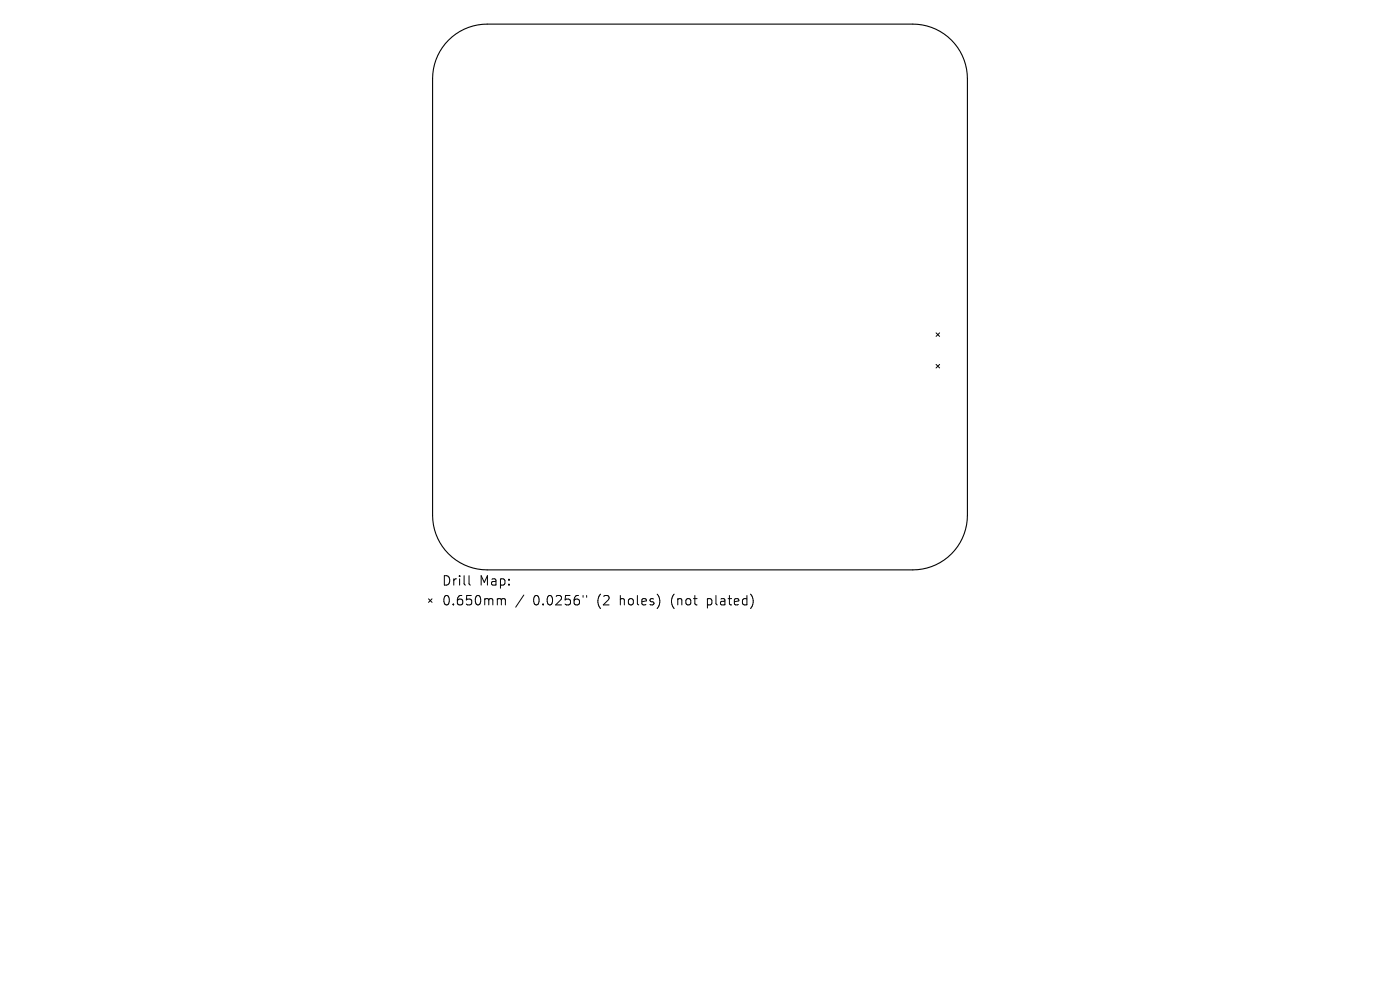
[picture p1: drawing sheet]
<svg xmlns="http://www.w3.org/2000/svg" width="297mm" height="210mm" viewBox="0 0 297 210" stroke-linecap="round" stroke-linejoin="round" font-family="sans-serif">
<defs><g id="words">
<g font-size="2.8">
<text x="93.7" y="124.5">Drill</text>
<text x="101.7" y="124.5">Map:</text>
<text x="93.7" y="128.7">0.650mm</text>
<text x="113.1" y="128.7">0.0256&quot;</text>
<text x="126.8" y="128.7">(2</text>
<text x="131.8" y="128.7">holes)</text>
<text x="142.8" y="128.7">(not</text>
<text x="150.7" y="128.7">plated)</text>
</g>
</g></defs>
<path d="M95.2 8.5a11.6 11.6 0 0 1 8.1-3.4h90.4a11.6 11.6 0 0 1 11.5 11.6v92.6a11.6 11.6 0 0 1-11.5 11.6h-90.4a11.6 11.6 0 0 1-11.5-11.6v-92.6a11.6 11.6 0 0 1 3.4-8.2z" fill="none" stroke="#000" stroke-width=".23"/>
<g fill="none" stroke="#000" stroke-width=".21">
<path d="M198.6 70.6l.7 .8M198.6 77.3l.7 .8M199.3 70.6l-.7 .8M199.3 77.3l-.7 .8M90.9 127l.8 .8M91.7 127l-.8 .8M99.5 122.1v1.7l.3 .3M105.8 127l.5 .1 .1 .2M106.4 127.3l.2-.3 .5 .1 .1 1.2M106.4 127.3v1M111.1 126.2l-1.7 2.6M123.7 126.3v.4"/>
<path d="M124.5 126.3v.4"/>
</g>
<use href="#words"/>
</svg>
